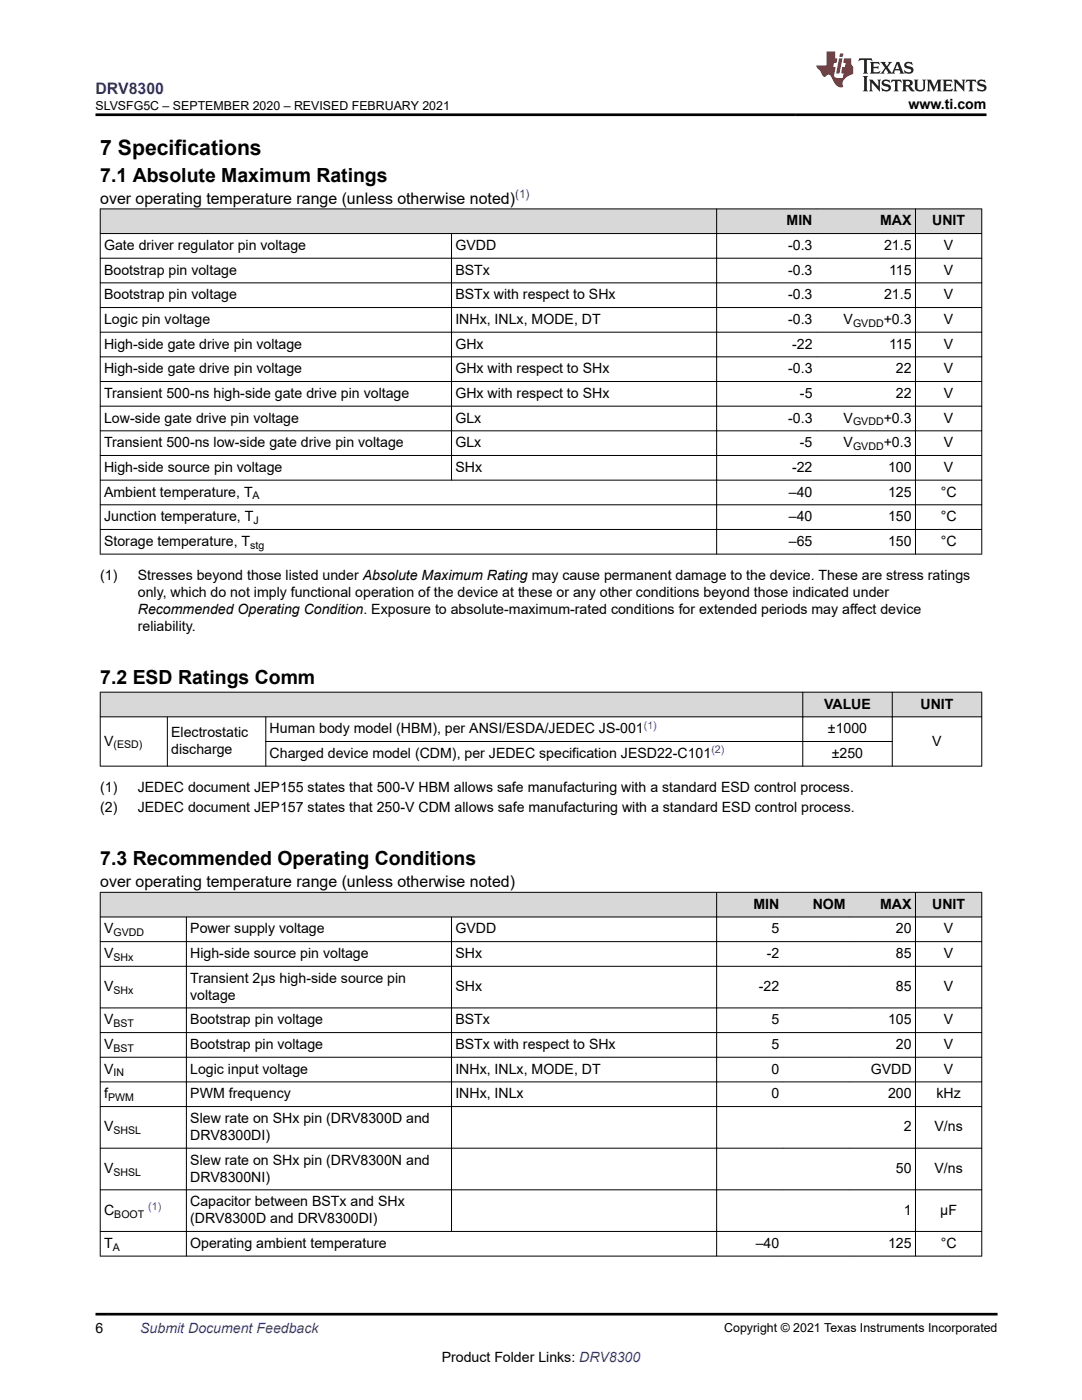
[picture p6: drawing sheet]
<svg xmlns="http://www.w3.org/2000/svg" width="216mm" height="279mm" viewBox="0 0 216 279" stroke-linecap="round" stroke-linejoin="round" font-family="sans-serif">
<defs><g id="words">
<text font-size="4.2" x="20" y="30.9">7 Specifications</text>
<g font-size="3.9">
<text x="20" y="36.3">7.1 Absolute Maximum Ratings</text>
<text x="20" y="136.6">7.2 ESD Ratings Comm</text>
<text x="20" y="172.6">7.3 Recommended Operating Conditions</text>
</g>
<text font-size="3.2" fill="#00f" x="19.1" y="18.7">DRV8300</text>
<g font-size="3.2">
<text x="20" y="40.6">over operating temperature range (unless otherwise noted)</text>
<text x="20" y="177">over operating temperature range (unless otherwise noted)</text>
</g>
<g font-size="2.8">
<text x="181.3" y="21.8">www.ti.com</text>
<text x="157" y="45">MIN</text>
<text x="175.6" y="45">MAX</text>
<text x="186" y="45">UNIT</text>
<text x="20.8" y="49.9">Gate driver regulator pin voltage</text>
<text x="90.9" y="49.9">GVDD</text>
<text x="157.3" y="49.9">-0.3</text>
<text x="176.4" y="49.9">21.5</text>
<text x="188.3" y="49.9">V</text>
<text x="20.8" y="54.8">Bootstrap pin voltage</text>
<text x="20.8" y="59.7">Bootstrap pin voltage</text>
<text x="90.9" y="54.8">BSTx</text>
<text x="90.9" y="59.7">BSTx with respect to SHx</text>
<text x="157.3" y="54.8">-0.3</text>
<text x="157.3" y="59.7">-0.3</text>
<text x="176.4" y="59.7">21.5</text>
<text x="177.4" y="54.8">115</text>
<text x="188.3" y="54.8">V</text>
<text x="188.3" y="59.7">V</text>
<text x="20.8" y="64.6">Logic pin voltage</text>
<text x="90.9" y="64.6">INHx, INLx, MODE, DT</text>
<text x="157.3" y="64.6">-0.3</text>
<text x="168.3" y="64.6">V</text>
<text x="176.3" y="64.6">+0.3</text>
<text x="188.3" y="64.6">V</text>
<text x="20.8" y="69.6">High-side gate drive pin voltage</text>
<text x="90.9" y="69.6">GHx</text>
<text x="158.1" y="69.6">-22</text>
<text x="177.4" y="69.6">115</text>
<text x="188.3" y="69.6">V</text>
<text x="20.8" y="74.5">High-side gate drive pin voltage</text>
<text x="90.9" y="74.5">GHx with respect to SHx</text>
<text x="157.3" y="74.5">-0.3</text>
<text x="178.8" y="74.5">22</text>
<text x="188.3" y="74.5">V</text>
<text x="20.8" y="79.4">Transient 500-ns high-side gate drive pin voltage</text>
<text x="90.9" y="79.4">GHx with respect to SHx</text>
<text x="159.6" y="79.4">-5</text>
<text x="178.8" y="79.4">22</text>
<text x="188.3" y="79.4">V</text>
<text x="20.8" y="84.3">Low-side gate drive pin voltage</text>
<text x="20.8" y="89.3">Transient 500-ns low-side gate drive pin voltage</text>
<text x="90.9" y="84.3">GLx</text>
<text x="90.9" y="89.3">GLx</text>
<text x="157.3" y="84.3">-0.3</text>
<text x="159.6" y="89.3">-5</text>
<text x="168.3" y="89.3">V</text>
<text x="168.3" y="84.3">V</text>
<text x="176.3" y="89.3">+0.3</text>
<text x="176.3" y="84.3">+0.3</text>
<text x="188.3" y="84.3">V</text>
<text x="188.3" y="89.3">V</text>
<text x="20.8" y="94.2">High-side source pin voltage</text>
<text x="90.9" y="94.2">SHx</text>
<text x="158.1" y="94.2">-22</text>
<text x="177.2" y="94.2">100</text>
<text x="188.3" y="94.2">V</text>
<text x="20.8" y="99.1">Ambient temperature, T</text>
<text x="157.4" y="99.1">–40</text>
<text x="177.2" y="99.1">125</text>
<text x="187.7" y="99.1">°C</text>
<text x="20.8" y="104">Junction temperature, T</text>
<text x="157.4" y="104">–40</text>
<text x="177.2" y="104">150</text>
<text x="187.7" y="104">°C</text>
<text x="20.8" y="108.9">Storage temperature, T</text>
<text x="157.4" y="108.9">–65</text>
<text x="177.2" y="108.9">150</text>
<text x="187.7" y="108.9">°C</text>
<text x="20" y="115.7">(1)</text>
<text x="27.5" y="115.7">Stresses beyond those listed under Absolute Maximum Rating may cause permanent damage to the device. These are stress ratings</text>
<text x="27.5" y="119.1">only, which do not imply functional operation of the device at these or any other conditions beyond those indicated under</text>
<text x="27.5" y="125.9">reliability.</text>
<text x="27.5" y="122.5">Recommended Operating Condition. Exposure to absolute-maximum-rated conditions for extended periods may affect device</text>
<text x="164.4" y="141.4">VALUE</text>
<text x="183.7" y="141.4">UNIT</text>
<text x="20.8" y="148.8">V</text>
<text x="34.2" y="147.1">Electrostatic</text>
<text x="53.8" y="146.3">Human body model (HBM), per ANSI/ESDA/JEDEC JS-001</text>
<text x="165.2" y="146.3">±1000</text>
<text x="186" y="148.8">V</text>
<text x="34.2" y="150.5">discharge</text>
<text x="53.8" y="151.3">Charged device model (CDM), per JEDEC specification JESD22-C101</text>
<text x="166" y="151.3">±250</text>
<text x="20" y="158.1">(1)</text>
<text x="20" y="162">(2)</text>
<text x="27.5" y="158.1">JEDEC document JEP155 states that 500-V HBM allows safe manufacturing with a standard ESD control process.</text>
<text x="27.5" y="162">JEDEC document JEP157 states that 250-V CDM allows safe manufacturing with a standard ESD control process.</text>
<text x="150.3" y="181.4">MIN</text>
<text x="162.2" y="181.4">NOM</text>
<text x="175.6" y="181.4">MAX</text>
<text x="186" y="181.4">UNIT</text>
<text x="20.8" y="186.3">V</text>
<text x="20.8" y="191.2">V</text>
<text x="38" y="186.3">Power supply voltage</text>
<text x="38" y="191.2">High-side source pin voltage</text>
<text x="90.9" y="186.3">GVDD</text>
<text x="90.9" y="191.2">SHx</text>
<text x="153" y="191.2">-2</text>
<text x="153.9" y="186.3">5</text>
<text x="178.8" y="186.3">20</text>
<text x="178.8" y="191.2">85</text>
<text x="188.3" y="186.3">V</text>
<text x="188.3" y="191.2">V</text>
<text x="20.8" y="197.8">V</text>
<text x="38" y="196.1">Transient 2µs high-side source pin</text>
<text x="90.9" y="197.8">SHx</text>
<text x="151.4" y="197.8">-22</text>
<text x="178.8" y="197.8">85</text>
<text x="188.3" y="197.8">V</text>
<text x="38" y="199.5">voltage</text>
<text x="20.8" y="209.3">V</text>
<text x="20.8" y="204.4">V</text>
<text x="38" y="209.3">Bootstrap pin voltage</text>
<text x="38" y="204.4">Bootstrap pin voltage</text>
<text x="90.9" y="204.4">BSTx</text>
<text x="90.9" y="209.3">BSTx with respect to SHx</text>
<text x="153.9" y="204.4">5</text>
<text x="153.9" y="209.3">5</text>
<text x="177.2" y="204.4">105</text>
<text x="178.8" y="209.3">20</text>
<text x="188.3" y="204.4">V</text>
<text x="188.3" y="209.3">V</text>
<text x="20.8" y="214.3">V</text>
<text x="38" y="214.3">Logic input voltage</text>
<text x="90.9" y="214.3">INHx, INLx, MODE, DT</text>
<text x="153.9" y="214.3">0</text>
<text x="173.8" y="214.3">GVDD</text>
<text x="188.3" y="214.3">V</text>
<text x="20.8" y="219.2">f</text>
<text x="38" y="219.2">PWM frequency</text>
<text x="90.9" y="219.2">INHx, INLx</text>
<text x="153.9" y="219.2">0</text>
<text x="177.2" y="219.2">200</text>
<text x="186.9" y="219.2">kHz</text>
<text x="20.8" y="225.8">V</text>
<text x="38" y="224.1">Slew rate on SHx pin (DRV8300D and</text>
<text x="38" y="227.5">DRV8300DI)</text>
<text x="180.3" y="225.8">2</text>
<text x="186.5" y="225.8">V/ns</text>
<text x="38" y="232.4">Slew rate on SHx pin (DRV8300N and</text>
<text x="20.8" y="234.1">V</text>
<text x="38" y="235.8">DRV8300NI)</text>
<text x="178.8" y="234.1">50</text>
<text x="186.5" y="234.1">V/ns</text>
<text x="20.8" y="242.4">C</text>
<text x="38" y="240.7">Capacitor between BSTx and SHx</text>
<text x="38" y="244.1">(DRV8300D and DRV8300DI)</text>
<text x="180.3" y="242.4">1</text>
<text x="187.6" y="242.4">µF</text>
<text x="20.8" y="249">T</text>
<text x="38" y="249">Operating ambient temperature</text>
<text x="150.8" y="249">–40</text>
<text x="177.2" y="249">125</text>
<text x="187.7" y="249">°C</text>
<text x="19.1" y="266.1">6</text>
<text x="88.1" y="271.7">Product Folder Links: DRV8300</text>
</g>
<text font-size="2.8" fill="#00f" x="28" y="266.1">Submit Document Feedback</text>
<g font-size="2.5">
<text x="19.1" y="21.9">SLVSFG5C – SEPTEMBER 2020 – REVISED FEBRUARY 2021</text>
<text x="144.5" y="265.8">Copyright © 2021 Texas Instruments Incorporated</text>
</g>
<text font-size="2.4" fill="#00f" x="102.8" y="39.6">(1)</text>
<g font-size="2.1">
<text x="170.2" y="65.2">GVDD</text>
<text x="170.2" y="89.8">GVDD</text>
<text x="170.2" y="84.9">GVDD</text>
<text x="50.4" y="99.7">A</text>
<text x="50.6" y="104.6">J</text>
<text x="49.9" y="109.5">stg</text>
<text x="22.6" y="149.4">(ESD)</text>
<text x="22.6" y="186.8">GVDD</text>
<text x="22.6" y="191.8">SHx</text>
<text x="22.6" y="198.4">SHx</text>
<text x="22.6" y="209.9">BST</text>
<text x="22.6" y="205">BST</text>
<text x="22.6" y="214.8">IN</text>
<text x="21.6" y="219.8">PWM</text>
<text x="22.6" y="226.4">SHSL</text>
<text x="22.6" y="234.7">SHSL</text>
<text x="22.8" y="243">BOOT</text>
<text x="22.5" y="249.6">A</text>
</g>
<g font-size="2.1" fill="#00f">
<text x="128.5" y="145.4">(1)</text>
<text x="142" y="150.3">(2)</text>
<text x="29.6" y="241.5">(1)</text>
</g>
</g></defs>
<g fill="#d8d8d8">
<path d="M20 41.7h175.9v4.9h-175.9z" fill-rule="evenodd"/>
<path d="M20.1 41.8h122.8v4.7h-122.8z" fill-rule="evenodd"/>
<path d="M143.1 41.8h19.7v4.7h-19.7z" fill-rule="evenodd"/>
<path d="M162.8 41.8h19.8v4.7h-19.8z" fill-rule="evenodd"/>
<path d="M182.7 41.8h13.1v4.7h-13.1z" fill-rule="evenodd"/>
</g>
<g fill="none" stroke="#000" stroke-width=".2">
<path d="M19.9 41.7h176.1M19.9 46.6h176.1M19.9 51.5h176.1M19.9 56.5h176.1M20 41.6v69M90.1 46.5v49.4M143 41.6v69M182.7 41.6v69M195.9 41.6v69M19.9 61.4h176.1M19.9 66.3h176.1M19.9 71.2h176.1"/>
<path d="M19.9 76.1h176.1M19.9 81.1h176.1M19.9 86h176.1M19.9 90.9h176.1M19.9 95.8h176.1M19.9 100.7h176.1M19.9 105.7h176.1M19.9 110.6h176.1"/>
</g>
<g fill="#d8d8d8">
<path d="M20 138.1h175.9v5h-175.9z" fill-rule="evenodd"/>
<path d="M20.1 138.2h140v4.8h-140z" fill-rule="evenodd"/>
<path d="M160.2 138.2h17.8v4.8h-17.8z" fill-rule="evenodd"/>
<path d="M178.1 138.2h17.7v4.8h-17.7z" fill-rule="evenodd"/>
</g>
<path d="M19.9 138.1h176.1M20 138.1v14.9M160.2 138.1v14.9M178 138.1v14.9M195.9 138.1v14.9M19.9 143.1h176.1M19.9 152.9h176.1M33.4 143v10M53 148h125.1M53 143v10" fill="none" stroke="#000" stroke-width=".2"/>
<g fill="#d8d8d8">
<path d="M20 178.1h175.9v4.9h-175.9z" fill-rule="evenodd"/>
<path d="M20.1 178.1h122.8v4.8h-122.8z" fill-rule="evenodd"/>
<path d="M143.1 178.1h13.1v4.8h-13.1z" fill-rule="evenodd"/>
<path d="M156.2 178.1h13.2v4.8h-13.2z" fill-rule="evenodd"/>
<path d="M169.4 178.1h13.2v4.8h-13.2z" fill-rule="evenodd"/>
<path d="M182.7 178.1h13.1v4.8h-13.1z" fill-rule="evenodd"/>
</g>
<g fill="none" stroke="#000" stroke-width=".2">
<path d="M19.9 178.1h176.1M20 178v72.7M143 178v72.7M182.7 178v72.7M195.9 178v72.7M19.9 183h176.1M19.9 187.9h176.1M19.9 192.8h176.1M37.2 182.9v67.8M90.1 182.9v62.9M19.9 201.2h176.1M19.9 206.1h176.1"/>
<path d="M19.9 211h176.1M19.9 215.9h176.1M19.9 220.8h176.1M19.9 229.1h176.1M19.9 237.5h176.1M19.9 245.8h176.1M19.9 250.7h176.1"/>
</g>
<path d="M171.5 11.6l-.2 .6 .5-.2h.6v.1v2.2l-.2 .4h1l-.2-.4v-2.2v-.1h.5l.6 .2-.2-.6zM173.6 12.4l.2 .3v1.6l-.2 .4h1.9l.1-.6a1.08 1.08 0 0 1-1.3 .2v-.7h.6l.4 .2v-.7l-.4 .2h-.6v-.5l.2-.2a1 1 0 0 1 1 .3l-.1-.5zM175.7 12.4l.9 1.1-1 1.2h.9l-.2-.2 .5-.8 .4 .8-.2 .2h1.6l-.2-.2 .2-.5h.9l.1 .5-.1 .2h.9l-.2-.4-.8-1.9h-.5l-.9 2.1-.9-1.1 .9-1h-.8l.2 .2-.4 .6-.4-.6 .2-.2zM179 12.8l.4 1h-.7zM180.7 12.5a.65 .65 0 0 0-.2 .7 .65 .65 0 0 0 .6 .5l.6 .1 .1 .3a.79 .79 0 0 1-.7 .4 .79 .79 0 0 1-.7-.5l.1 .7 .2-.1a.93 .93 0 0 0 1.1 0 .93 .93 0 0 0 .4-.9 1.46 1.46 0 0 0-1.2-.6l-.1-.3a1.09 1.09 0 0 1 1.2 .2l-.2-.6-.1 .1-.5-.2zM172.2 15.2l.2 .4v2.2l-.2 .4h1l-.2-.4v-2.2l.2-.4zM173.4 15.9l.2 .4v1.5l-.2 .4h.8l-.3-.4 .1-1.3 1.6 1.8v-2l.2-.4h-.7l.1 .2 .1 1.1-1.2-1.3zM176.2 16a.65 .65 0 0 0-.2 .8 .65 .65 0 0 0 .6 .4l.6 .2 .1 .2a.79 .79 0 0 1-.7 .4 .79 .79 0 0 1-.7-.5l.1 .7 .2-.1a.93 .93 0 0 0 1.1 .1 .93 .93 0 0 0 .4-1 1.46 1.46 0 0 0-1.2-.5l-.1-.4a1.09 1.09 0 0 1 1.2 .2l-.1-.6-.2 .1-.5-.1zM177.9 15.9l-.1 .6a.63 .63 0 0 1 .8-.3v1.6l-.3 .4h1l-.2-.4v-1.6a.66 .66 0 0 1 .8 .3l-.1-.6zM180 15.9l.2 .4v1.5l-.2 .4h1l-.2-.2-.1-.7h.5l.1 .2a.79 .79 0 0 0 1.2 .6l-1-.9a.61 .61 0 0 0 .6-.6 .61 .61 0 0 0-.5-.7zM180.8 16.2h.1a.47 .47 0 0 1 .5 .1 .47 .47 0 0 1 .1 .5l-.1 .1-.7 .1zM182.3 15.9l.2 .2a2.27 2.27 0 0 0 .4 2 1.04 1.04 0 0 0 1.7-.7v-1.3l.2-.2h-.8l.2 .4v1.1a.6 .6 0 0 1-.6 .6 .6 .6 0 0 1-.6-.6v-1.1l.3-.4zM184.9 15.9l.2 .4v1.5l-.2 .4h.8l-.3-.4v-1.4l.9 1.9 .9-1.9v1.4l-.3 .4h1l-.2-.4v-1.5l.2-.4h-.8l-.7 1.5-.6-1.5zM188.1 15.9l.2 .4v1.5l-.2 .4h1.9l.1-.6a1.09 1.09 0 0 1-1.3 .2v-.7h.6l.4 .2v-.6l-.4 .2h-.6v-.6l.2-.1a1.01 1.01 0 0 1 1 .3l-.1-.6zM190.2 15.9l.3 .4v1.5l-.3 .4h.8l-.2-.4v-1.3l1.6 1.8v-2l.2-.4h-.7l.2 .2v1.1l-1.2-1.3zM192.8 15.9l-.1 .6a.63 .63 0 0 1 .8-.3v1.6l-.3 .4h1l-.2-.4v-1.6a.66 .66 0 0 1 .8 .3l-.1-.6zM195.2 16a.65 .65 0 0 0-.2 .8 .65 .65 0 0 0 .6 .4l.6 .2 .2 .2a.79 .79 0 0 1-.7 .4 .79 .79 0 0 1-.7-.5l.1 .7 .2-.1a.93 .93 0 0 0 1 .1 .93 .93 0 0 0 .5-1 1.46 1.46 0 0 0-1.3-.5v-.4a1.09 1.09 0 0 1 1.2 .2l-.2-.6-.2 .1-.5-.1z" fill="#231f20"/>
<path d="M164.9 10.3v2.7h-2l.1 .4 .8 1a.95 .95 0 0 0 1 .9 .59 .59 0 0 1 .5-.4 .59 .59 0 0 1 .5 .3l.4 .8a1.59 1.59 0 0 0 2.1 1.4 1.61 1.61 0 0 1 1-2.3l1-.3-.1-1.5a1.59 1.59 0 0 1-.3-1.7h-1.5l-.2 .9h.6l-.2 .9h-.5l-.2 .9v.3l.4 .1-.1 .9h-.7a.73 .73 0 0 1-1-.7l.3-1.5h-.5l.1-.9h.5l.2-.9h-.5v-1.3zM167.4 11.6l-.6 3.1h.7l.6-3.1zM167.6 10.7l-.1 .6h.7l.1-.6z" fill="#ed1c24"/>
<path d="M19.1 22.9h177.8M19.1 262.3h180" fill="none" stroke="#000" stroke-width=".53"/>
<use href="#words"/>
</svg>
